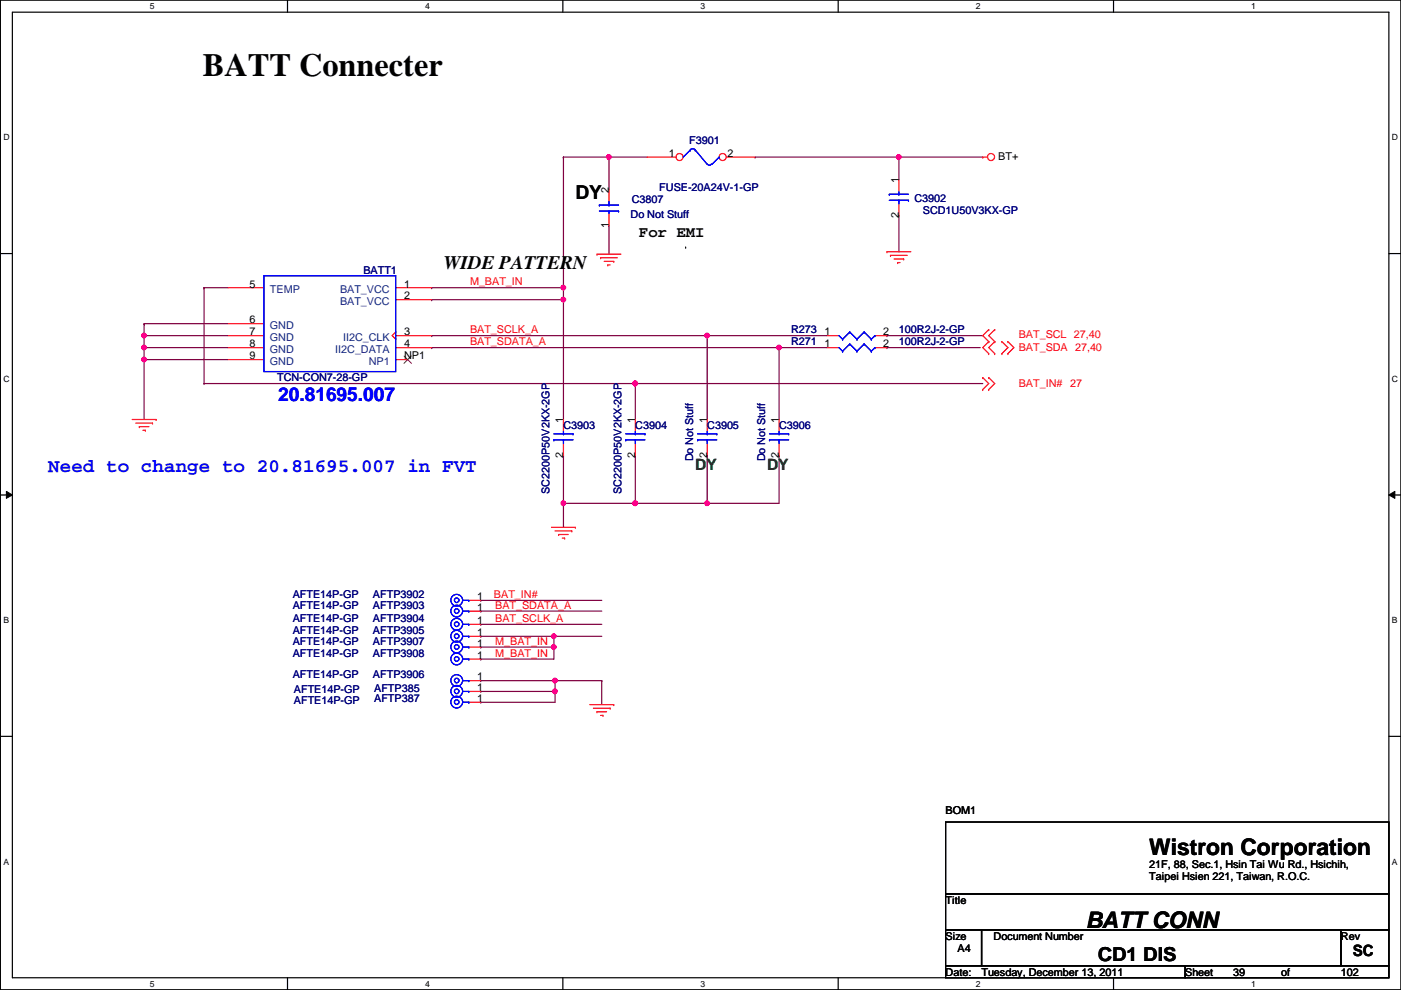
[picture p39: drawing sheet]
<svg xmlns="http://www.w3.org/2000/svg" width="297mm" height="210mm" viewBox="0 0 297 210" stroke-linecap="round" stroke-linejoin="round" font-family="sans-serif">
<defs><g id="words">
<text font-size="6.9" x="43" y="16.2">BATT Connecter</text>
<g font-size="4.8">
<text x="243.7" y="181.3">Wistron Corporation</text>
<text x="230.2" y="196.8">BATT CONN</text>
</g>
<g font-size="4.1">
<text x="122" y="42.2">DY</text>
<text x="94.1" y="57.1">WIDE PATTERN</text>
<text x="232.7" y="203.7">CD1 DIS</text>
</g>
<g font-size="4.1" fill="#00f">
<text x="59" y="85.1">20.81695.007</text>
<text x="10.2" y="100">Need to change to 20.81695.007 in FVT</text>
</g>
<g font-size="3.3">
<text x="135.5" y="50.2">For EMI</text>
<text x="286.8" y="202.8">SC</text>
</g>
<g font-size="3.3" fill="#008000">
<text x="147.4" y="99.7">DY</text>
<text x="162.6" y="99.7">DY</text>
</g>
<g font-size="2.3">
<text x="141.8" y="33.3">1</text>
<text x="154.3" y="33.3">2</text>
<text x="211.7" y="33.9">BT+</text>
<text x="129.1" y="40.9" transform="rotate(-90 129.1 40.9)">2</text>
<text x="190.5" y="38.9" transform="rotate(-90 190.5 38.9)">1</text>
<text x="190.5" y="46.3" transform="rotate(-90 190.5 46.3)">2</text>
<text x="129.1" y="48.3" transform="rotate(-90 129.1 48.3)">1</text>
<text x="52.9" y="61">5</text>
<text x="85.7" y="61">1</text>
<text x="85.7" y="63.5">2</text>
<text x="52.9" y="68.6">6</text>
<text x="52.9" y="71.1">7</text>
<text x="85.7" y="71.1">3</text>
<text x="174.8" y="71.1">1</text>
<text x="187.3" y="71.1">2</text>
<text x="52.9" y="73.7">8</text>
<text x="52.9" y="76.2">9</text>
<text x="85.7" y="73.7">4</text>
<text x="85.7" y="76.2">NP1</text>
<text x="174.8" y="73.7">1</text>
<text x="187.3" y="73.7">2</text>
<text x="119.4" y="89.7" transform="rotate(-90 119.4 89.7)">1</text>
<text x="134.7" y="89.7" transform="rotate(-90 134.7 89.7)">1</text>
<text x="149.9" y="89.7" transform="rotate(-90 149.9 89.7)">1</text>
<text x="165.1" y="89.7" transform="rotate(-90 165.1 89.7)">1</text>
<text x="119.4" y="97.1" transform="rotate(-90 119.4 97.1)">2</text>
<text x="134.7" y="97.1" transform="rotate(-90 134.7 97.1)">2</text>
<text x="149.9" y="97.1" transform="rotate(-90 149.9 97.1)">2</text>
<text x="165.1" y="97.1" transform="rotate(-90 165.1 97.1)">2</text>
<text x="101.2" y="129.5">1</text>
<text x="101.2" y="127.3">1</text>
<text x="101.2" y="132.3">1</text>
<text x="101.2" y="137.2">1</text>
<text x="101.2" y="134.9">1</text>
<text x="101.2" y="139.7">1</text>
<text x="101.2" y="146.6">1</text>
<text x="101.2" y="144.3">1</text>
<text x="101.2" y="148.8">1</text>
<text x="200.5" y="172.6">BOM1</text>
<text x="243.7" y="184">21F, 88, Sec.1, Hsin Tai Wu Rd., Hsichih,</text>
<text x="200.5" y="191.6">Title</text>
<text x="243.7" y="186.6">Taipei Hsien 221, Taiwan, R.O.C.</text>
<text x="200.5" y="199.2">Size</text>
<text x="203" y="201.8">A4</text>
<text x="210.7" y="199.2">Document Number</text>
<text x="284.3" y="199.2">Rev</text>
<text x="200.5" y="206.8">Date:</text>
<text x="208.1" y="206.8">Tuesday, December 13, 2011</text>
<text x="251.3" y="206.8">Sheet</text>
<text x="261.5" y="206.8">39</text>
<text x="271.6" y="206.8">of</text>
<text x="284.3" y="206.8">102</text>
</g>
<g font-size="2.3" fill="#000080">
<text x="146.1" y="30.6">F3901</text>
<text x="139.8" y="40.5">FUSE-20A24V-1-GP</text>
<text x="133.7" y="46.3">Do Not Stuff</text>
<text x="133.9" y="43">C3807</text>
<text x="193.9" y="42.8">C3902</text>
<text x="195.7" y="45.3">SCD1U50V3KX-GP</text>
<text x="77" y="58">BATT1</text>
<text x="167.7" y="70.7">R273</text>
<text x="190.6" y="70.7">100R2J-2-GP</text>
<text x="167.7" y="73.2">R271</text>
<text x="190.6" y="73.2">100R2J-2-GP</text>
<text x="58.8" y="80.9">TCN-CON7-28-GP</text>
<text x="119.5" y="91">C3903</text>
<text x="134.7" y="91">C3904</text>
<text x="149.9" y="91">C3905</text>
<text x="165.2" y="91">C3906</text>
<text x="147" y="97.8" transform="rotate(-90 147 97.8)">Do Not Stuff</text>
<text x="162.2" y="97.8" transform="rotate(-90 162.2 97.8)">Do Not Stuff</text>
<text x="116.5" y="104.7" transform="rotate(-90 116.5 104.7)">SC2200P50V2KX-2GP</text>
<text x="131.7" y="104.7" transform="rotate(-90 131.7 104.7)">SC2200P50V2KX-2GP</text>
<text x="62.1" y="129.1">AFTE14P-GP</text>
<text x="62.1" y="131.9">AFTE14P-GP</text>
<text x="62.1" y="126.8">AFTE14P-GP</text>
<text x="79.1" y="129.1">AFTP3903</text>
<text x="79.1" y="131.9">AFTP3904</text>
<text x="79.1" y="126.8">AFTP3902</text>
<text x="62.1" y="136.7">AFTE14P-GP</text>
<text x="62.1" y="134.5">AFTE14P-GP</text>
<text x="79.1" y="136.7">AFTP3907</text>
<text x="79.1" y="134.5">AFTP3905</text>
<text x="62.1" y="143.8">AFTE14P-GP</text>
<text x="62.1" y="139.3">AFTE14P-GP</text>
<text x="79.1" y="143.8">AFTP3906</text>
<text x="79.1" y="139.3">AFTP3908</text>
<text x="62.3" y="146.9">AFTE14P-GP</text>
<text x="62.3" y="149.2">AFTE14P-GP</text>
<text x="79.3" y="146.6">AFTP385</text>
<text x="79.3" y="148.9">AFTP387</text>
</g>
<g font-size="2.3" fill="#004080">
<text x="57.2" y="62.1">TEMP</text>
<text x="72.1" y="62.1">BAT_VCC</text>
<text x="72.1" y="64.6">BAT_VCC</text>
<text x="57.2" y="69.7">GND</text>
<text x="57.2" y="72.2">GND</text>
<text x="57.2" y="74.8">GND</text>
<text x="57.2" y="77.3">GND</text>
<text x="71.1" y="74.8">II2C_DATA</text>
<text x="72.7" y="72.2">II2C_CLK</text>
<text x="78.2" y="77.3">NP1</text>
</g>
<g font-size="2.3" fill="#f00">
<text x="99.6" y="60.5">M_BAT_IN</text>
<text x="99.6" y="70.7">BAT_SCLK_A</text>
<text x="216" y="71.7">BAT_SCL 27,40</text>
<text x="99.6" y="73.2">BAT_SDATA_A</text>
<text x="216" y="74.5">BAT_SDA 27,40</text>
<text x="216" y="82.1">BAT_IN#</text>
<text x="226.9" y="82.1">27</text>
<text x="104.7" y="126.8">BAT_IN#</text>
<text x="105" y="131.9">BAT_SCLK_A</text>
<text x="105" y="129.1">BAT_SDATA_A</text>
<text x="105" y="136.7">M_BAT_IN</text>
<text x="105" y="139.2">M_BAT_IN</text>
</g>
<g font-size="1.8">
<text x="31.8" y="1.9">5</text>
<text x="90.1" y="1.9">4</text>
<text x="148.5" y="1.9">3</text>
<text x="206.9" y="1.9">2</text>
<text x="265.3" y="1.9">1</text>
<text x=".7" y="29.8">D</text>
<text x="295.1" y="29.8">D</text>
<text x=".7" y="80.9">C</text>
<text x="295.1" y="80.9">C</text>
<text x=".7" y="132.1">B</text>
<text x="295.1" y="132.1">B</text>
<text x=".7" y="183.3">A</text>
<text x="295.1" y="183.3">A</text>
<text x="31.8" y="209.2">5</text>
<text x="90.1" y="209.2">4</text>
<text x="148.5" y="209.2">3</text>
<text x="206.9" y="209.2">2</text>
<text x="265.3" y="209.2">1</text>
</g>
</g></defs>
<path d="M.1 0h296.9v209.8h-296.9zM2.6 2.6h291.9v204.7h-291.9z" fill="none" stroke="#000" stroke-width=".25"/>
<g fill="#fff">
<path d="M31.8 .3h1v2h-1z"/>
<path d="M31.8 207.6h1v1.9h-1z"/>
</g>
<path d="M61 0v2.6M61 207.3v2.5" fill="none" stroke="#000" stroke-width=".25"/>
<g fill="#fff">
<path d="M90.1 .3h1v2h-1z"/>
<path d="M90.1 207.6h1v1.9h-1z"/>
</g>
<path d="M119.3 0v2.6M119.3 207.3v2.5" fill="none" stroke="#000" stroke-width=".25"/>
<g fill="#fff">
<path d="M148.5 .3h1v2h-1z"/>
<path d="M148.5 207.6h1v1.9h-1z"/>
</g>
<path d="M177.7 0v2.6M177.7 207.3v2.5" fill="none" stroke="#000" stroke-width=".25"/>
<g fill="#fff">
<path d="M206.9 .3h1v2h-1z"/>
<path d="M206.9 207.6h1v1.9h-1z"/>
</g>
<path d="M236.1 0v2.6M236.1 207.3v2.5" fill="none" stroke="#000" stroke-width=".25"/>
<g fill="#fff">
<path d="M265.3 .3h.9v2h-.9z"/>
<path d="M265.3 207.6h.9v1.9h-.9z"/>
<path d="M.7 28.2h1.3v1.9h-1.3z"/>
<path d="M295.1 28.2h1.3v1.9h-1.3z"/>
<path d="M.7 79.3h1.3v2h-1.3z"/>
<path d="M295.1 79.3h1.3v2h-1.3z"/>
</g>
<path d="M.1 53.8h2.5M294.5 53.8h2.5" fill="none" stroke="#000" stroke-width=".25"/>
<g fill="#fff">
<path d="M.7 130.5h1.2v2h-1.2z"/>
<path d="M295.1 130.5h1.2v2h-1.2z"/>
</g>
<path d="M.1 104.9h2.5M294.5 104.9h2.5" fill="none" stroke="#000" stroke-width=".25"/>
<path d="M1.4 104.2l1.2 .7-1.2 .8zM294.5 104.9l1.2-.7v1.5z" fill="#000"/>
<path d="M1.4 104.2l1.2 .7-1.2 .8zM294.5 104.9l1.2-.7v1.5z" fill="none" stroke="#000" stroke-width=".21"/>
<g fill="#fff">
<path d="M.7 181.7h1.2v2h-1.2z"/>
<path d="M295.1 181.7h1.2v2h-1.2z"/>
</g>
<path d="M.1 156.1h2.5M294.5 156.1h2.5" fill="none" stroke="#000" stroke-width=".25"/>
<path d="M117.4 134.9h10.2M117.4 134.9h.1" fill="none" stroke="#800040" stroke-width=".25"/>
<circle cx="117.4" cy="134.9" r=".49" fill="#f0f"/>
<circle cx="117.4" cy="134.9" r=".49" fill="none" stroke="#f0f" stroke-width=".25"/>
<path d="M43.3 61h.1M43.3 61v20.3M43.3 61h5M119.5 106.7h.1M119.5 106.7h15.2" fill="none" stroke="#800040" stroke-width=".25"/>
<circle cx="119.4" cy="106.7" r=".49" fill="#f0f"/>
<circle cx="119.4" cy="106.7" r=".49" fill="none" stroke="#f0f" stroke-width=".25"/>
<path d="M91.5 73.7h73.7M91.5 73.7h.1" fill="none" stroke="#800040" stroke-width=".25"/>
<circle cx="165.2" cy="73.7" r=".49" fill="#f0f"/>
<circle cx="165.2" cy="73.7" r=".49" fill="none" stroke="#f0f" stroke-width=".25"/>
<path d="M30.6 68.6h.1M30.6 76.2h.1M30.6 76.2v12.7M30.6 68.6h17.7" fill="none" stroke="#800040" stroke-width=".25"/>
<circle cx="30.5" cy="76.2" r=".49" fill="#f0f"/>
<circle cx="30.5" cy="76.2" r=".49" fill="none" stroke="#f0f" stroke-width=".25"/>
<path d="M30.6 71.2h.1M30.6 71.2h17.7" fill="none" stroke="#800040" stroke-width=".25"/>
<circle cx="30.5" cy="71.1" r=".49" fill="#f0f"/>
<circle cx="30.5" cy="71.1" r=".49" fill="none" stroke="#f0f" stroke-width=".25"/>
<path d="M30.6 73.7h.1M30.6 73.7h17.7" fill="none" stroke="#800040" stroke-width=".25"/>
<circle cx="30.5" cy="73.7" r=".49" fill="#f0f"/>
<circle cx="30.5" cy="73.7" r=".49" fill="none" stroke="#f0f" stroke-width=".25"/>
<path d="M30.6 71.2h.1M30.6 68.6h.1M30.6 76.2h.1M30.6 68.6v5.1M30.6 76.2h17.7M149.9 71.2h25.4M149.9 71.2h.1M43.3 81.3h165.1M43.3 81.3h.1M134.7 81.3h.1" fill="none" stroke="#800040" stroke-width=".25"/>
<circle cx="134.7" cy="81.3" r=".49" fill="#f0f"/>
<circle cx="134.7" cy="81.3" r=".49" fill="none" stroke="#f0f" stroke-width=".25"/>
<path d="M134.7 96.6h.1M134.7 96.6v10.1M165.2 96.6h.1M165.2 96.6v10.1h-15.3M149.9 106.7h.1" fill="none" stroke="#800040" stroke-width=".25"/>
<circle cx="134.7" cy="106.7" r=".49" fill="#f0f"/>
<circle cx="134.7" cy="106.7" r=".49" fill="none" stroke="#f0f" stroke-width=".25"/>
<path d="M149.9 96.6h.1M149.9 96.6v10.1" fill="none" stroke="#800040" stroke-width=".25"/>
<circle cx="149.9" cy="106.7" r=".49" fill="#f0f"/>
<circle cx="149.9" cy="106.7" r=".49" fill="none" stroke="#f0f" stroke-width=".25"/>
<path d="M119.5 63.5h.1M119.5 63.5v25.4M119.5 96.6h.1M119.5 96.6v10.1" fill="none" stroke="#800040" stroke-width=".25"/>
<circle cx="119.4" cy="63.5" r=".49" fill="#f0f"/>
<circle cx="119.4" cy="63.5" r=".49" fill="none" stroke="#f0f" stroke-width=".25"/>
<path d="M134.7 81.3h.1M134.7 81.3v7.6" fill="none" stroke="#800040" stroke-width=".25"/>
<circle cx="134.7" cy="81.3" r=".49" fill="#f0f"/>
<circle cx="134.7" cy="81.3" r=".49" fill="none" stroke="#f0f" stroke-width=".25"/>
<path d="M149.9 71.2h.1M149.9 71.2v17.7M188 73.7h19.9M188 71.2h20.4M188 71.2h.1M188 73.7h.1M134.7 106.7h.1M134.7 106.7h15.2" fill="none" stroke="#800040" stroke-width=".25"/>
<circle cx="134.7" cy="106.7" r=".49" fill="#f0f"/>
<circle cx="134.7" cy="106.7" r=".49" fill="none" stroke="#f0f" stroke-width=".25"/>
<path d="M91.5 71.2h.1M91.5 71.2h58.4M165.2 73.7h10.1M165.2 73.7h.1M119.5 106.7h.1M119.5 106.7v5.1" fill="none" stroke="#800040" stroke-width=".25"/>
<circle cx="149.9" cy="71.1" r=".49" fill="#f0f"/>
<circle cx="149.9" cy="71.1" r=".49" fill="none" stroke="#f0f" stroke-width=".25"/>
<path d="M160.1 33.3h.1M160.1 33.3h48.3M190.6 33.3h.1M190.6 33.3v4.8M190.6 45.8h.1M190.6 45.8v7.6M30.6 73.7h.1M30.6 73.7v2.5M91.5 63.5h28M91.5 63.5h.1M165.2 73.7h.1M165.2 73.7v15.2" fill="none" stroke="#800040" stroke-width=".25"/>
<circle cx="190.6" cy="33.3" r=".49" fill="#f0f"/>
<circle cx="190.6" cy="33.3" r=".49" fill="none" stroke="#f0f" stroke-width=".25"/>
<path d="M119.5 61h.1M119.5 61v2.5" fill="none" stroke="#800040" stroke-width=".25"/>
<circle cx="119.4" cy="61" r=".49" fill="#f0f"/>
<circle cx="119.4" cy="61" r=".49" fill="none" stroke="#f0f" stroke-width=".25"/>
<path d="M129.1 33.3h.1M129.1 33.3h8.1M129.1 47.8h.1M129.1 47.8v6.1M91.5 61h28M91.5 61h.1" fill="none" stroke="#800040" stroke-width=".25"/>
<circle cx="129.1" cy="33.3" r=".49" fill="#f0f"/>
<circle cx="129.1" cy="33.3" r=".49" fill="none" stroke="#f0f" stroke-width=".25"/>
<path d="M119.5 33.3h.1M119.5 33.3v27.7M119.5 33.3h9.6M129.1 33.3h.1M129.1 33.3v6.9M117.7 144.3h9.9M117.7 144.3h.1" fill="none" stroke="#800040" stroke-width=".25"/>
<circle cx="117.7" cy="144.3" r=".49" fill="#f0f"/>
<circle cx="117.7" cy="144.3" r=".49" fill="none" stroke="#f0f" stroke-width=".25"/>
<path d="M101.9 134.9h.1M101.9 137.2h.1M101.9 134.9h15.5M117.4 134.9h.1M117.4 134.9v2.3h-15.5M127.6 144.3h.1M127.6 144.3v5.1" fill="none" stroke="#800040" stroke-width=".25"/>
<circle cx="117.4" cy="137.2" r=".49" fill="#f0f"/>
<circle cx="117.4" cy="137.2" r=".49" fill="none" stroke="#f0f" stroke-width=".25"/>
<path d="M101.9 127.3h.1M101.9 132.4h.1M101.9 129.6h.1M101.9 127.3h25.7M101.9 132.4h25.7M101.9 129.6h25.7M101.9 146.6h.1M101.9 146.6h15.8" fill="none" stroke="#800040" stroke-width=".25"/>
<circle cx="117.7" cy="146.6" r=".49" fill="#f0f"/>
<circle cx="117.7" cy="146.6" r=".49" fill="none" stroke="#f0f" stroke-width=".25"/>
<path d="M101.9 139.7h.1M117.4 137.2h.1M117.4 137.2v2.5h-15.5M101.9 144.3h.1M101.9 148.9h.1M101.9 144.3h15.8M117.7 144.3h.1M117.7 146.6h.1M117.7 144.3v4.6h-15.8" fill="none" stroke="#800040" stroke-width=".25"/>
<g fill="none" stroke="#f00" stroke-width=".25">
<path d="M208.4 33.3h.1M208.4 33.3h1M126.6 53.9h5.1M126.6 53.9h.1M127.3 54.7h.1M127.3 54.7h3.6M128.1 55.4h2M128.9 56.2h.1M128.9 56.2h.5M130.1 55.4h.1M188 53.4h5.1M188 53.4h.1"/>
<path d="M188.8 54.1h.1M188.8 54.1h3.6M189.6 54.9h2M190.3 55.7h.1M190.3 55.7h.5M191.6 54.9h.1M209.6 69.9l-1.2 1.3 1.2 1.2M209.6 72.4l-1.2 1.3 1.2 1.3M209.6 69.9h.1M209.6 72.4h.1M209.6 75h.1M210.9 72.4h.1"/>
<path d="M210.9 69.9h.1M210.9 75h.1M210.9 69.9l-1.3 1.3 1.3 1.2M210.9 72.4l-1.3 1.3 1.3 1.3M212.4 72.4l1.3 1.3-1.3 1.3M212.4 72.4h.1M212.4 75h.1M213.7 75h.1M213.7 72.4h.1M213.7 72.4l1.3 1.3-1.3 1.3M28 88.9h5.1M28.8 89.7h3.5"/>
<path d="M29.5 90.5h2.1M29.5 90.5h.1M30.3 91.2h.5M30.8 91.2h.1M32.3 89.7h.1M33.1 88.9h.1M119.5 88.9v2.6M119.5 94v2.6M134.7 88.9v2.6M134.7 94v2.6M165.2 88.9v2.6M165.2 94v2.6"/>
<path d="M208.4 82.6h.1M208.4 80.1h.1M208.4 80.1l1.2 1.2-1.2 1.3M209.6 80.1l1.3 1.2-1.3 1.3M209.6 82.6h.1M209.6 80.1h.1M116.9 111.8h5.1M117.7 112.6h3.5M118.4 113.3h2.1M118.4 113.3h.1M119.2 114.1h.5M119.7 114.1h.1"/>
<path d="M121.2 112.6h.1M122 111.8h.1M99.4 129.6h2.5M99.4 132.4h2.5M99.4 137.2h2.5M125 149.4h5.1M125.8 150.2h3.6M126.6 150.9h.1M126.6 150.9h2M127.3 151.7h.5M127.8 151.7h.1M129.4 150.2h.1"/>
<path d="M130.1 149.4h.1"/>
<circle cx="210.1" cy="33.3" r=".75"/>
</g>
<path d="M145.4 52.4v.2M200.5 174.3h94v15.2h-94zM200.5 189.5h94v7.6h-94zM200.5 197.1h7.6v7.7h-7.6zM208.1 197.1h76.2v7.7h-76.2zM284.3 197.1h10.2v7.7h-10.2zM200.5 204.8h50.8v2.5h-50.8zM251.3 204.8h43.2v2.5h-43.2z" fill="none" stroke="#000" stroke-width=".25"/>
<g fill="none" stroke="#00f" stroke-width=".25">
<path d="M117.4 93.3h4.1M117.4 93.3h.1M117.4 92h4.1M119.5 92h.1M119.5 93.3h.1M119.5 91.5v.5M119.5 93.3v.7M121.5 92h.1M132.7 93.3h.1M132.7 92h4M132.7 93.3h4M134.7 92h.1"/>
<path d="M134.7 93.3h.1M134.7 91.5v.5M134.7 93.3v.7M136.7 92h.1M163.1 93.3h.1M163.1 92h4.1M163.1 93.3h4.1M165.2 92h.1M165.2 93.3h.1M165.2 91.5v.5M165.2 93.3v.7M167.2 92h.1"/>
<path d="M98.1 129.6h1.3M98.1 132.4h1.3M98.1 137.2h1.3M99.4 129.6h.1M99.4 132.4h.1M99.4 137.2h.1"/>
<circle cx="96.8" cy="129.6" r=".49"/>
<circle cx="96.8" cy="132.3" r=".49"/>
<circle cx="96.8" cy="137.2" r=".49"/>
<circle cx="96.8" cy="132.3" r="1.25"/>
<circle cx="96.8" cy="129.6" r="1.25"/>
<circle cx="96.8" cy="137.2" r="1.25"/>
</g>
<circle cx="144.1" cy="33.3" r=".75" fill="#fff"/>
<g fill="none" stroke="#f00" stroke-width=".25">
<path d="M137.2 33.3h6.1"/>
<circle cx="144.1" cy="33.3" r=".75"/>
</g>
<circle cx="153.2" cy="33.3" r=".75" fill="#fff"/>
<g fill="none" stroke="#f00" stroke-width=".25">
<path d="M154 33.3h6.1M190.6 38.1v2.6M129.1 40.2v2.5M129.1 45.3v2.5M190.6 43.2v2.6M48.3 71.2h7.7M48.3 61h7.7M48.3 73.7h7.7M48.3 68.6h7.7M48.3 76.2h7.7M83.9 71.2h7.6M83.9 61h7.6"/>
<path d="M83.9 63.5h7.6M83.9 70.4l-.8 .8 .8 .7M83.9 73.7h7.6M83.9 76.2h2.5M175.3 71.2h2.6M175.3 73.7h2.6M185.5 71.2h2.5M185.5 73.7h2.5M149.9 88.9v2.6M149.9 94v2.6M99.4 134.9h2.5M99.4 139.7h2.5"/>
<path d="M99.4 127.3h2.5M99.4 146.6h2.5M99.4 144.3h2.5M99.4 148.9h2.5"/>
<circle cx="153.2" cy="33.3" r=".75"/>
</g>
<g fill="none" stroke="#00f" stroke-width=".25">
<path d="M146.4 31.8l-1.5 1.5M146.4 31.8h.1M147.4 31.8h.1M147.4 31.7a.77 .77 0 0 0-1.1 .1M147.4 31.8l2.5 3M150.8 34.8l-.4 .3-.4-.3M152.5 33.3l-1.5 1.5M152.5 33.3h.1M56 58.5h27.9v20.3h-27.9zM127.1 43.5h.1M127.1 44.7h4M127.1 43.5h4"/>
<path d="M129.1 44.7h.1M129.1 43.5h.1M129.1 42.7v.8M129.1 44.7v.6M131.1 44.7h.1M188.5 41.2h4.1M188.5 41.2h.1M188.5 42.5h4.1M190.6 41.2h.1M190.6 42.5h.1M190.6 40.7v.5M190.6 42.5v.7"/>
<path d="M192.6 42.5h.1M177.9 71.2l.7 .7M177.9 73.7l.7 .8M178.6 71.9h.1M178.6 74.5h.1M180.2 70.4l-1.6 1.5M180.2 72.9l-1.6 1.6M180.2 70.4h.1M180.2 72.9h.1M180.2 70.4l1.5 1.5M180.2 72.9l1.5 1.6M181.7 71.9h.1"/>
<path d="M181.7 74.5h.1M183.2 70.4l-1.5 1.5M183.2 72.9l-1.5 1.6M183.2 70.4h.1M183.2 72.9h.1M183.2 70.4l1.5 1.5M183.2 72.9l1.5 1.6M184.7 71.9h.1M184.7 74.5h.1M185.5 71.2l-.8 .7M185.5 73.7l-.8 .8M185.5 71.2h.1"/>
<path d="M185.5 73.7h.1M147.9 93.3h4.1M147.9 93.3h.1M147.9 92h4.1M149.9 92h.1M149.9 93.3h.1M149.9 91.5v.5M149.9 93.3v.7M152 92h.1M98.1 134.9h1.3M98.1 139.7h1.3M98.1 127.3h1.3"/>
<path d="M99.4 134.9h.1M99.4 139.7h.1M99.4 127.3h.1M98.1 146.6h1.3M98.1 144.3h1.3M98.1 148.9h1.3M99.4 146.6h.1M99.4 144.3h.1M99.4 148.9h.1"/>
<circle cx="96.8" cy="127.3" r=".49"/>
<circle cx="96.8" cy="134.9" r=".49"/>
<circle cx="96.8" cy="139.7" r=".49"/>
<circle cx="96.8" cy="127.3" r="1.25"/>
<circle cx="96.8" cy="139.7" r="1.25"/>
<circle cx="96.8" cy="134.9" r="1.25"/>
<circle cx="96.8" cy="146.6" r=".49"/>
<circle cx="96.8" cy="144.3" r=".49"/>
<circle cx="96.8" cy="148.9" r=".49"/>
<circle cx="96.8" cy="148.9" r="1.25"/>
<circle cx="96.8" cy="144.3" r="1.25"/>
<circle cx="96.8" cy="146.6" r="1.25"/>
</g>
<path d="M85.7 75.5l1.5 1.5M87.2 75.5l-1.6 1.5" fill="none" stroke="#804000" stroke-width=".21"/>
<circle cx="117.4" cy="134.9" r=".49" fill="#f0f"/>
<circle cx="117.4" cy="134.9" r=".49" fill="none" stroke="#f0f" stroke-width=".25"/>
<circle cx="119.4" cy="106.7" r=".49" fill="#f0f"/>
<circle cx="119.4" cy="106.7" r=".49" fill="none" stroke="#f0f" stroke-width=".25"/>
<circle cx="165.2" cy="73.7" r=".49" fill="#f0f"/>
<circle cx="165.2" cy="73.7" r=".49" fill="none" stroke="#f0f" stroke-width=".25"/>
<circle cx="30.5" cy="76.2" r=".49" fill="#f0f"/>
<circle cx="30.5" cy="76.2" r=".49" fill="none" stroke="#f0f" stroke-width=".25"/>
<circle cx="30.5" cy="71.1" r=".49" fill="#f0f"/>
<circle cx="30.5" cy="71.1" r=".49" fill="none" stroke="#f0f" stroke-width=".25"/>
<circle cx="30.5" cy="73.7" r=".49" fill="#f0f"/>
<circle cx="30.5" cy="73.7" r=".49" fill="none" stroke="#f0f" stroke-width=".25"/>
<circle cx="134.7" cy="81.3" r=".49" fill="#f0f"/>
<circle cx="134.7" cy="81.3" r=".49" fill="none" stroke="#f0f" stroke-width=".25"/>
<circle cx="134.7" cy="106.7" r=".49" fill="#f0f"/>
<circle cx="134.7" cy="106.7" r=".49" fill="none" stroke="#f0f" stroke-width=".25"/>
<circle cx="149.9" cy="106.7" r=".49" fill="#f0f"/>
<circle cx="149.9" cy="106.7" r=".49" fill="none" stroke="#f0f" stroke-width=".25"/>
<circle cx="119.4" cy="63.5" r=".49" fill="#f0f"/>
<circle cx="119.4" cy="63.5" r=".49" fill="none" stroke="#f0f" stroke-width=".25"/>
<circle cx="134.7" cy="81.3" r=".49" fill="#f0f"/>
<circle cx="134.7" cy="81.3" r=".49" fill="none" stroke="#f0f" stroke-width=".25"/>
<circle cx="134.7" cy="106.7" r=".49" fill="#f0f"/>
<circle cx="134.7" cy="106.7" r=".49" fill="none" stroke="#f0f" stroke-width=".25"/>
<circle cx="149.9" cy="71.1" r=".49" fill="#f0f"/>
<circle cx="149.9" cy="71.1" r=".49" fill="none" stroke="#f0f" stroke-width=".25"/>
<circle cx="190.6" cy="33.3" r=".49" fill="#f0f"/>
<circle cx="190.6" cy="33.3" r=".49" fill="none" stroke="#f0f" stroke-width=".25"/>
<circle cx="119.4" cy="61" r=".49" fill="#f0f"/>
<circle cx="119.4" cy="61" r=".49" fill="none" stroke="#f0f" stroke-width=".25"/>
<circle cx="129.1" cy="33.3" r=".49" fill="#f0f"/>
<circle cx="129.1" cy="33.3" r=".49" fill="none" stroke="#f0f" stroke-width=".25"/>
<circle cx="117.7" cy="144.3" r=".49" fill="#f0f"/>
<circle cx="117.7" cy="144.3" r=".49" fill="none" stroke="#f0f" stroke-width=".25"/>
<circle cx="117.4" cy="137.2" r=".49" fill="#f0f"/>
<circle cx="117.4" cy="137.2" r=".49" fill="none" stroke="#f0f" stroke-width=".25"/>
<circle cx="117.7" cy="146.6" r=".49" fill="#f0f"/>
<circle cx="117.7" cy="146.6" r=".49" fill="none" stroke="#f0f" stroke-width=".25"/>
<use href="#words"/>
</svg>
